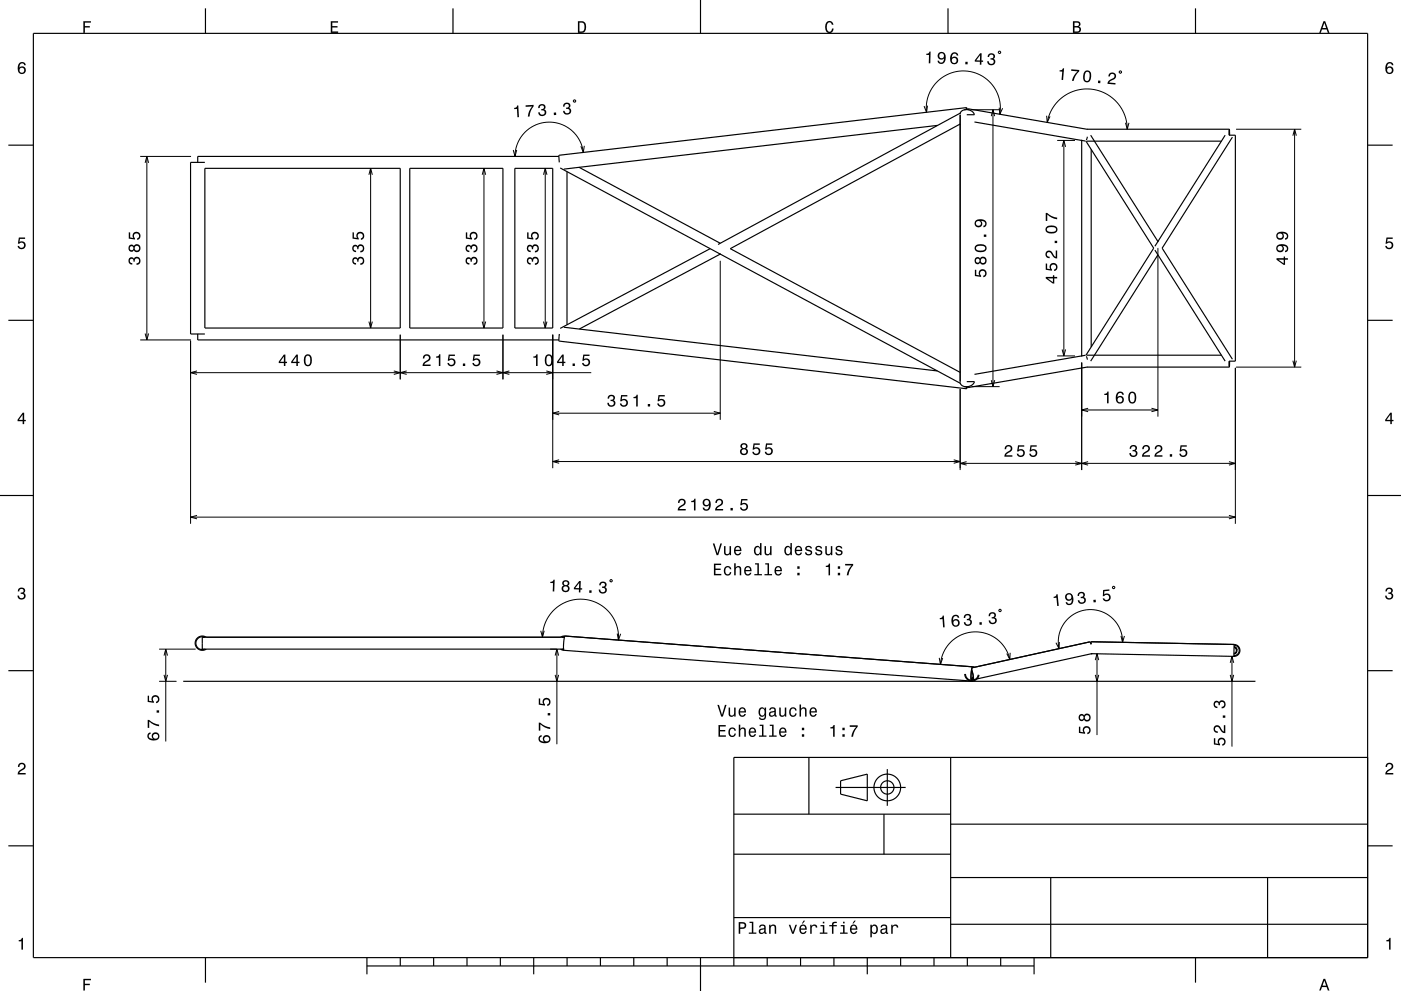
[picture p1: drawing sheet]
<svg xmlns="http://www.w3.org/2000/svg" width="420mm" height="297mm" viewBox="0 0 420 297" stroke-linecap="round" stroke-linejoin="round" font-family="sans-serif">
<g fill="none" stroke="#000" stroke-width=".3">
<path d="M299.3 15.6l.5-.3 .2 .5-.5 .2zM172.1 29.9l.5 .2-.2 .5-.5-.2zM277.8 33.7l-.1-2.4 .5-2.4 1-2.1 1.4-2 1.9-1.6 2-1.1 2.4-.7 2.2-.1 2.5 .3 2.1 .8 2.1 1.3 1.6 1.6 1.3 2.1 .8 2.1 .4 2.3-.2 2.4M278.1 31.7l-.3 2-.8-1.9M291.3 32.9h8.4M297.2 34.8l.5-1.9 .5 1.9M297.7 32.9v83M299.6 32.3l.1 1.9 .9-1.8M313.8 34.7l.2 2 .8-1.8M314 36.7l.6-2.3 1-2 1.2-1.6 1.6-1.6 1.9-1.2 2.1-.8 2.2-.5h2.2l2.2 .4 2.1 .8 2 1.1 1.8 1.7 1.3 1.8 1 2.1 .5 1.9 .2 2.2M335.5 21.4l.5-.1 .2 .4-.5 .2zM337.4 36.8l.5 1.9 .6-1.9"/>
<path d="M370.6 38.7h19.5M388.1 38.7v71.3M42 46.9h15.3M43.5 48.8l.5-1.9 .5 1.9M44 46.9v55M110.6 52.4l.5-1.9 .5 1.9M111.1 50.5v47.8M144.6 52.4l.5-1.9 .5 1.9M145.1 50.5v47.8M153.9 44.9l.5 2 .5-2M162.9 52.4l.6-1.9 .5 1.9M163.5 50.5v47.8"/>
<path d="M174.9 45.7l-.5-2-.7-1.8-1.2-1.6-1.4-1.4-1.7-1.1-1.8-.8-1.7-.3-2-.1-2 .4-1.6 .6-1.8 1-1.4 1.4-1.2 1.6-.8 1.5-.5 1.7-.2 2.1M175.2 43.7l-.3 2-.8-1.9M316.9 42.1h5.4M318.4 44l.5-1.9 .5 1.9M318.9 42.1v64.6M387.6 40.7l.5-2 .5 2M215.9 78.2v47.6M347.1 74.4v50.5M43.5 99.9l.5 2 .5-2M110.6 96.4l.5 1.9 .5-1.9M144.6 96.4l.5 1.9 .5-1.9M162.9 96.4l.6 1.9 .5-1.9"/>
<path d="M42 101.9h15.3M57.1 102.1v54.9M57.1 111.7h120.2M59.1 111.2l-2 .5 2 .5M118.1 111.2l1.9 .5-1.9 .5M120 100.3v13.4M121.9 111.2l-1.9 .5 1.9 .5M148.8 111.2l2 .5-2 .5M150.8 100.3v13.4M152.7 111.2l-1.9 .5 1.9 .5M163.8 111.2l1.9 .5-1.9 .5M165.7 100.3v40"/>
<path d="M287.8 116.6v24.3M291.3 115.9h8.4M297.2 113.9l.5 2 .5-2M316.9 106.7h5.4M318.4 104.7l.5 2 .5-2M324.3 108.7v32.2M370.3 110.2v46.8M370.6 110h19.5M387.6 108.1l.5 1.9 .5-1.9M165.7 123.8h50.2M165.7 138.3h122.1M167.6 123.3l-1.9 .5 1.9 .5"/>
<path d="M167.6 137.8l-1.9 .5 1.9 .5M214 123.3l1.9 .5-1.9 .5M285.9 137.8l1.9 .5-1.9 .5M287.8 138.9h82.5M289.8 138.4l-2 .5 2 .5M322.3 138.4l2 .5-2 .5M324.3 122.9h22.8M326.2 122.4l-1.9 .5 1.9 .5M326.2 138.4l-1.9 .5 1.9 .5M345.2 122.4l1.9 .5-1.9 .5M368.4 138.4l1.9 .5-1.9 .5M57.1 155h313.2"/>
<path d="M59.1 154.5l-2 .5 2 .5M368.4 154.5l1.9 .5-1.9 .5M182.9 173.9l.4-.2 .2 .5-.4 .2zM333.7 175.7l.5 .2-.2 .5-.5-.2zM47.7 194.5h10.9M49.2 196.5l.5-2 .5 2M49.7 194.5v27.7M162.1 189l.5 2 .5-2M162.6 191l.3-2.4 .7-2.2 1.1-1.9 1.4-1.8 1.8-1.3 2-1.1 2.2-.6 2.2-.1 2.2 .2 2.2 .8 1.9 1.1 1.9 1.6 1.4 2 1 2.1 .4 2.2 .1 2.2M164.9 194.5h2v28.5M166.4 196.5l.5-2 .6 2M185 189.9l.4 1.9 .7-1.9"/>
<path d="M281.6 197.1l.3 2 .7-1.9M299.6 182.6l.5 .2-.2 .5-.4-.2zM302.7 197.6l-.6-1.9-.8-1.5-1.2-1.6-1.3-1.1-1.7-1.1-1.7-.6-1.9-.4h-1.8l-1.7 .3-1.9 .6-1.5 .9-1.6 1.2-1.3 1.6-.8 1.5-.7 1.9-.3 1.7M302.8 195.6l-.1 2-.9-1.7M317.6 192.4l-.1 2-.9-1.8M328.4 197.8l.5-1.9 .5 1.9M328.9 195.9v24.4M336.1 190.6l.4 1.9 .6-1.9M336.5 192.5l-.2-2.2-.6-1.9-1-1.7-1.3-1.5-1.7-1.2-1.8-.8-2.2-.5-2 .1-1.9 .4-1.8 .9-1.6 1.1-1.4 1.5-.9 1.8-.6 1.9-.2 2 .2 2M368.8 198.6l.5-1.9 .5 1.9M369.3 196.7v27.1M47.7 204.2h5.2"/>
<path d="M49.2 202.3l.5 1.9 .5-1.9M166.4 202.3l.5 1.9 .6-1.9M328.4 202.3l.5 1.9 .5-1.9M368.8 202.3l.5 1.9 .5-1.9"/>
</g>
<g fill="none" stroke="#000" stroke-width=".35">
<path d="M10 10h400v277h-400zM61.6 2.5v7.5M135.8 2.5v7.5M210 0v10M284.2 2.5v7.5M358.4 2.5v7.5M281.1 37.6l-112.1 13.1M287.8 34.2a2.25 2.25 0 0 1 4-.5l.3 .7h-2.3M287.8 34.4v80M287.8 37.2l-68.9 37.3 68.9 37.1M287.9 33.9l-72.6 39.4M289.7 32.3l-122.1 14.2 .1 2.2"/>
<path d="M289.7 32.3l.2 .6-.1-.4-.1 .4M289.7 32.3v.6M290.1 32.9h.2M290.3 32.6l-.3 .3M290.3 32.6l.1 .3M290.3 32.6l35.7 6.2M292.1 36.6l33.3 5.7M325.9 38.7h42.7M368.6 38.7v1.8M368.6 38.7l-.1 1.8M2.5 43.5h7.5M61.4 50.5h58.6v47.8h-58.6z"/>
<path d="M61.4 48.7h-4.3v51.4h4.3M122.8 50.5h28v47.8h-28zM154.3 50.5h11.4v47.8h-11.4zM167.5 46.9h-108.2v1.8M167.9 50.3l120 64.6M170 51.4v45.9M173.6 50.1l42.3 22.8M324.3 42.1v64.6M325.5 42.2l20.4 32.2-20.4 32.1M325.8 42.3h40.4M326 41l-.3 1M327 40.5l20.1 31.9"/>
<path d="M327.1 44.8v59.2M367.3 40.5l-21.1 33.3M368.5 40.5h1.8v67.7h-1.8M368.5 40.5l.1-1.5v1.5M368.5 40.5h.1M369.5 41.1l-21.1 33.3 21.1 33.3M410 43.5h7.5M212.9 74.5l-45 23.9M215.9 76.2l-42.2 22.4M346.2 75l21.1 33.2M347.1 74.4h.1M347.1 76.4l-20.1 31.8"/>
<path d="M2.5 96h7.5M169.1 98.1l111.9 13.1M410 96h7.5M59.3 100.1v1.8h108.2M167.7 100.1l-.1 2.1 122.1 14.3M289.7 115.9v.6M289.7 115.9l.1 .4 .1-.4-.2 .6M289.8 114.4h2.3a2.38 2.38 0 0 1-2 1.5 2.38 2.38 0 0 1-2.2-1.1l-.1-.2M290 115.9l.3 .2M290.3 115.8l-.2 .1M290.4 115.8l-.1 .3M325.4 106.5l-33.3 5.7"/>
<path d="M325.7 106.8l.3 1M325.8 106.5h40.4M325.9 110h42.7M326 110l-35.7 6.1M368.5 108.2l.1 1.8M368.5 108.2l.1 1.6v-1.6M368.6 108.2h-.1M368.6 108.2v1.8M0 148.5h10M410 148.5h10M61.4 191a1.93 1.93 0 0 0-2.7 1.8 1.93 1.93 0 0 0 2.7 1.7M61.8 191a2.14 2.14 0 0 0-3.3 1.8 2.14 2.14 0 0 0 3.3 1.7"/>
<path d="M168 194.5l1.1 .4M168.5 194.5l.5 .2M169.1 194.9l122.1 9.2M169.2 191h-108.6v3.5h108.3M169.3 190.8l-.8 .2M169.4 190.6l-1.4 .4M169.4 190.6l-.4 2 .1 2.3M169.4 190.6l122.1 9.2M169.4 190.6h.1M291.5 199.8l.6 .2M291.5 199.8l.1 .2M291.5 199.8l-.3 1.5-.1 2.6"/>
<path d="M291.5 199.8h.1M326.7 192.4l.4 .7M326.7 192.4l.4 .3M326.7 192.4l-35.3 7.7M327 192.9l.1 .1M327.1 193h.1M327.1 193.1v-.8l42.9 .8M327.1 192.9h-.1M327.3 195.9l42.6 .8M327.5 195.9l-34.6 7.6M369.9 196.7h.1M369.9 196h.1"/>
<path d="M369.9 195.8h.1M369.9 194.1a.87 .87 0 0 1 .8 .8 .87 .87 0 0 1-.8 .9M370 193.9a1.09 1.09 0 0 1 .8 1 1.09 1.09 0 0 1-.9 1.1M370 193.4a1.57 1.57 0 0 1 1.5 1.6 1.57 1.57 0 0 1-1.6 1.5M370 193.1a1.79 1.79 0 0 1 1.7 1.9 1.79 1.79 0 0 1-1.8 1.7M370 193.1l-.1 3.6M2.5 201h7.5M54.9 204.2h321.5M289.2 202a2.14 2.14 0 0 0 2 2.1 2.14 2.14 0 0 0 2.3-1.8M289.4 202a1.93 1.93 0 0 0 1.8 1.9 1.93 1.93 0 0 0 2.1-1.7M291.1 203.4h.2M291.3 200.8l.5 2-.1 .7-.2-.2"/>
<path d="M291.3 200.8h.1M291.3 200.7l.5 2-.1 1M291.4 203.4l-.1 .5M291.5 203.3l.2 .4M291.6 200.1l-.4 1.6v2.2l.2-.5M291.6 200.1h.1M291.8 202.8l-.4 .4-.3-.1M291.8 203l-.5 .4M292.5 203.6l-.8 .1M410 201h7.5M242.5 227v17M250.5 236h21"/>
<path d="M252 234l8-2v8l-8-2zM266 230.5v11M285 227v60M410 227h-190v62.5M2.5 253.5h7.5M220 244h65M220 256h65M265 244v12M285 247h125M410 253.5h7.5M220 275h65M285 277h125"/>
<path d="M285 263h125M315 263v24M380 263v24M61.6 287v7.5M110 289.5h200M110 287v5M120 287v2.5M130 287v2.5M140 287v2.5M150 287v2.5M160 287v5M170 287v2.5"/>
<path d="M180 287v2.5M190 287v2.5M200 287v2.5M210 287v10M230 287v2.5M240 287v2.5M250 287v2.5M260 287v5M270 287v2.5M280 287v2.5M290 287v2.5M300 287v2.5"/>
<path d="M310 287v5M358.4 287v7.5"/>
<circle cx="266" cy="236" r="4"/>
<circle cx="266" cy="236" r="2"/>
</g>
<g fill="#000">
<path d="M5.8 18.9a2.39 2.39 0 0 0 .2 3.2 1.16 1.16 0 0 0 1.5-.3 1.16 1.16 0 0 0-.1-1.6 1.16 1.16 0 0 0-1.6 .1 1.02 1.02 0 0 1 .8-1.3l.5 .1 .2 .5h.4a1.12 1.12 0 0 0-.7-1 1.12 1.12 0 0 0-1.2 .3zM5.8 21.1a.75 .75 0 0 1 1.5 0 .75 .75 0 0 1-1.5 0z" fill-rule="evenodd"/>
<path d="M25 6.4h2.3v.4h-1.8v1h1.4v.4h-1.4v1.7h-.5z" fill-rule="evenodd"/>
<path d="M99.2 6.4h2.1v.4h-1.7v1h1.6v.4h-1.6v1.2h1.8v.5h-2.2z" fill-rule="evenodd"/>
<path d="M173.2 6.4v3.5h1.2a1.92 1.92 0 0 0 1-3.1 2.17 2.17 0 0 0-2.2-.4zM173.7 6.8a1.37 1.37 0 0 1 1.6 1 1.37 1.37 0 0 1-.9 1.6h-.7z" fill-rule="evenodd"/>
<path d="M247.7 6.7a1.19 1.19 0 0 1 1.3-.4 1.19 1.19 0 0 1 .9 1.1h-.5l-.1-.3a.66 .66 0 0 0-.6-.4 .66 .66 0 0 0-.6 .3l-.2 .5a1.59 1.59 0 0 0 .8 2 .9 .9 0 0 0 .7-.9h.5a1.24 1.24 0 0 1-1 1.3 1.24 1.24 0 0 1-1.4-1v-1.6z" fill-rule="evenodd"/>
<path d="M277.7 16.1v.4h.8l-.1 2.5h.5l.1-3.5h-.4a.77 .77 0 0 1-.9 .6zM281.4 15.9a1.15 1.15 0 0 0-.1 1.6 1.15 1.15 0 0 0 1.7 0 1.02 1.02 0 0 1-.8 1.3l-.5-.2-.2-.4h-.4a1.23 1.23 0 0 0 1.4 .9 1.23 1.23 0 0 0 1-1.4 1.42 1.42 0 0 0-.3-1.7 1.42 1.42 0 0 0-1.8-.1zM281.6 16.7a.75 .75 0 0 1 1.5 0 .75 .75 0 0 1-1.5 0zM285.4 15.9a2.4 2.4 0 0 0 .1 3.3 1.16 1.16 0 0 0 1.5-.3 1.16 1.16 0 0 0-.1-1.6 1.16 1.16 0 0 0-1.6 0 1.02 1.02 0 0 1 .9-1.2l.4 .1 .2 .4 .5 .1a1.12 1.12 0 0 0-.7-1 1.12 1.12 0 0 0-1.2 .2zM285.3 18.1a.75 .75 0 0 1 1.5 0 .75 .75 0 0 1-1.5 0zM289.4 18.5v.8h.7v-.8zM293.8 16l-1.6 2v.5h1.6l-.1 .9h.5v-.9h.5v-.4h-.5l.1-2.1zM293.8 16.5v1.6h-1.1zM296.4 16.2l-.3 .9h.4a.62 .62 0 0 1 .4-.8 .62 .62 0 0 1 .8 .3 .62 .62 0 0 1-.3 .8h-.5v.4a.72 .72 0 0 1 1 .5 .72 .72 0 0 1-.5 .9 .72 .72 0 0 1-.9-.5l-.1-.3-.4-.1a1.18 1.18 0 0 0 1.4 1.3 1.18 1.18 0 0 0 .7-1.8l-.2-.2a1.01 1.01 0 0 0 0-1.5 1.01 1.01 0 0 0-1.5 .1z" fill-rule="evenodd"/>
<path d="M321.7 6.4v3.5h1.3a.98 .98 0 0 0 1.1-.8 .98 .98 0 0 0-.7-1.1 .86 .86 0 0 0 .5-1.1 .86 .86 0 0 0-1-.5zM322.1 6.8h.7a.53 .53 0 0 1 .7 .5 .53 .53 0 0 1-.7 .5h-.7zM322.1 8.2h.8a.61 .61 0 0 1 .7 .6 .61 .61 0 0 1-.7 .6h-.8z" fill-rule="evenodd"/>
<path d="M396.8 6.3l-1.3 3.6h.4l.4-1.1h1.4l.4 1.1h.5l-1.3-3.6zM397 6.9l.6 1.5h-1.1z" fill-rule="evenodd"/>
<path d="M415.8 18.9a2.39 2.39 0 0 0 .2 3.2 1.16 1.16 0 0 0 1.5-.3 1.16 1.16 0 0 0-.1-1.6 1.16 1.16 0 0 0-1.6 .1 1.02 1.02 0 0 1 .8-1.3l.5 .1 .2 .5h.4a1.11 1.11 0 0 0-.7-1 1.11 1.11 0 0 0-1.2 .3zM415.8 21.1a.75 .75 0 0 1 1.5 0 .75 .75 0 0 1-1.5 0z" fill-rule="evenodd"/>
<path d="M154.1 32.3l.1 .4 .8-.1 .1 2.5h.5l-.2-3.5h-.4a.77 .77 0 0 1-.9 .7zM157.6 31.6v.4l1.9-.1a5.2 5.2 0 0 0-1.3 3.1l.5-.1a5.2 5.2 0 0 1 1.3-3.1v-.4zM161.6 31.5l-.3 .9h.5a.62 .62 0 0 1 .3-.8 .62 .62 0 0 1 .8 .2 .62 .62 0 0 1-.2 .8l-.5 .1 .1 .4a.72 .72 0 0 1 .9 .4 .72 .72 0 0 1-.4 .9 .72 .72 0 0 1-.9-.4l-.1-.4-.5 .1a1.18 1.18 0 0 0 1.6 1.1 1.18 1.18 0 0 0 .5-1.9l-.2-.1a1.01 1.01 0 0 0-.1-1.5 1.01 1.01 0 0 0-1.5 .2zM166 33.8l.1 .7h.6v-.8zM169.1 31.1l-.3 .9 .5-.1a.62 .62 0 0 1 .2-.7 .62 .62 0 0 1 .9 .2 .62 .62 0 0 1-.2 .8l-.5 .1v.4a.72 .72 0 0 1 1 .3 .72 .72 0 0 1-.4 1 .72 .72 0 0 1-1-.5v-.3h-.5a1.18 1.18 0 0 0 1.6 1.1 1.18 1.18 0 0 0 .5-1.8l-.3-.1a1.01 1.01 0 0 0 0-1.6 1.01 1.01 0 0 0-1.5 .3z" fill-rule="evenodd"/>
<path d="M289.1 32.7h.4v.4h-.4z" fill-rule="evenodd"/>
<path d="M317.7 21l-.1 .4 .8 .1-.2 2.5h.5l.3-3.5h-.3a.77 .77 0 0 1-1 .5zM321.2 20.8l-.1 .4 1.9 .2a5.2 5.2 0 0 0-1.6 2.8l.5 .1a5.3 5.3 0 0 1 1.6-2.9l.1-.4zM325.1 21.5a2.02 2.02 0 0 0 .7 3.2 2.03 2.03 0 0 0 1.1-3.1 1.11 1.11 0 0 0-1.8-.1zM325.4 21.8a.63 .63 0 0 1 .6-.3 .63 .63 0 0 1 .6 .4l.1 .4a1.61 1.61 0 0 1-.9 2l-.3-.1a2.28 2.28 0 0 1-.1-2.4zM329.2 24.1l-.1 .8h.7l.1-.7zM332.7 22l-.4 .9h.4a.7 .7 0 0 1 .6-.8 .7 .7 0 0 1 .8 .6 .7 .7 0 0 1-.6 .8l-.3 .2a1.63 1.63 0 0 0-1.2 1.4l2.4 .2v-.4l-1.9-.2 .9-.7a1.17 1.17 0 0 0 1.1-1.6 1.17 1.17 0 0 0-1.8-.4z" fill-rule="evenodd"/>
<path d="M324.1 41.9h.4v.4h-.4z" fill-rule="evenodd"/>
<path d="M5.6 71.2h1.9v.4h-1.5l-.2 .9a1.21 1.21 0 0 1 1.8 .6 1.21 1.21 0 0 1-.8 1.6 1.21 1.21 0 0 1-1.5-1h.4a.8 .8 0 0 0 1.2 .4 .8 .8 0 0 0 .1-1.3 .8 .8 0 0 0-1.2 .2h-.4z" fill-rule="evenodd"/>
<path d="M38.8 77.4a1.17 1.17 0 0 0-.2 1.2 1.17 1.17 0 0 0 1.1 .7v-.4a.62 .62 0 0 1-.8-.4 .62 .62 0 0 1 .3-.8 .62 .62 0 0 1 .8 .2v.5h.4a.74 .74 0 0 1 .6-.9 .74 .74 0 0 1 .9 .8 .74 .74 0 0 1-1 .6v.5a1.18 1.18 0 0 0 1.2-1.5 1.18 1.18 0 0 0-1.8-.6l-.2 .2a.86 .86 0 0 0-1.3-.1zM38.8 73.6a1 1 0 0 0-.2 1.5 1 1 0 0 0 1.5-.1 1.09 1.09 0 0 0 1.7 .2 1.09 1.09 0 0 0 0-1.6 1.09 1.09 0 0 0-1.7 .2l-.7-.5zM40.3 74.4a.75 .75 0 0 1 1.5 0 .75 .75 0 0 1-1.5 0zM38.9 74.4a.6 .6 0 0 1 1.2 0 .6 .6 0 0 1-1.2 0zM38.6 69.6v1.9l1.9 .3v-.4a.8 .8 0 0 1-.3-1.2 .8 .8 0 0 1 1.3 0 .8 .8 0 0 1-.4 1.2v.5a1.21 1.21 0 0 0 1.1-1.5 1.21 1.21 0 0 0-1.7-.8 1.21 1.21 0 0 0-.5 1.7l-1-.1v-1.6z" fill-rule="evenodd"/>
<path d="M105.8 77.4a1.17 1.17 0 0 0-.1 1.2 1.17 1.17 0 0 0 1 .7v-.4a.62 .62 0 0 1-.7-.4 .62 .62 0 0 1 .2-.8 .62 .62 0 0 1 .9 .2v.5h.4a.74 .74 0 0 1 .6-.9 .74 .74 0 0 1 .8 .7 .74 .74 0 0 1-.9 .7v.5a1.18 1.18 0 0 0 1.2-1.5 1.18 1.18 0 0 0-1.8-.6l-.2 .2a.86 .86 0 0 0-1.4-.1zM105.8 73.6a1.17 1.17 0 0 0-.1 1.3 1.17 1.17 0 0 0 1 .7v-.5a.62 .62 0 0 1-.7-.3 .62 .62 0 0 1 .2-.8 .62 .62 0 0 1 .9 .2v.5h.4a.74 .74 0 0 1 .6-1 .74 .74 0 0 1 .8 .8 .74 .74 0 0 1-.9 .7v.4a1.18 1.18 0 0 0 1.2-1.5 1.18 1.18 0 0 0-1.8-.6l-.2 .3a.86 .86 0 0 0-1.4-.2zM105.7 69.6v1.9l1.8 .3v-.4a.8 .8 0 0 1-.2-1.2 .8 .8 0 0 1 1.3 0 .8 .8 0 0 1-.4 1.2v.5a1.21 1.21 0 0 0 1-1.5 1.21 1.21 0 0 0-1.6-.8 1.21 1.21 0 0 0-.6 1.7l-.9-.1v-1.6z" fill-rule="evenodd"/>
<path d="M139.8 77.4a1.17 1.17 0 0 0-.2 1.2 1.17 1.17 0 0 0 1.1 .7v-.4a.62 .62 0 0 1-.8-.4 .62 .62 0 0 1 .3-.8 .62 .62 0 0 1 .8 .2l.1 .5h.4a.72 .72 0 0 1 .4-.9 .72 .72 0 0 1 .9 .5 .72 .72 0 0 1-.5 .9h-.3v.5a1.18 1.18 0 0 0 1.2-1.5 1.18 1.18 0 0 0-1.9-.6l-.1 .2a.86 .86 0 0 0-1.4-.1zM139.8 73.6a1.17 1.17 0 0 0-.2 1.3 1.17 1.17 0 0 0 1.1 .7v-.5a.62 .62 0 0 1-.8-.3 .62 .62 0 0 1 .3-.8 .62 .62 0 0 1 .8 .2l.1 .5h.4a.72 .72 0 0 1 .4-1 .72 .72 0 0 1 .9 .5 .72 .72 0 0 1-.5 .9l-.3 .1v.4a1.18 1.18 0 0 0 1.2-1.5 1.18 1.18 0 0 0-1.9-.6l-.1 .3a.86 .86 0 0 0-1.4-.2zM139.7 69.6v1.9l1.8 .3v-.4a.8 .8 0 0 1-.2-1.2 .8 .8 0 0 1 1.2 0 .8 .8 0 0 1-.3 1.2v.5a1.21 1.21 0 0 0 1-1.5 1.21 1.21 0 0 0-1.6-.8 1.21 1.21 0 0 0-.6 1.7l-.9-.1v-1.6z" fill-rule="evenodd"/>
<path d="M158.2 77.4a1.17 1.17 0 0 0-.2 1.2 1.17 1.17 0 0 0 1.1 .7v-.4a.62 .62 0 0 1-.8-.4 .62 .62 0 0 1 .3-.8 .62 .62 0 0 1 .8 .2v.5h.4a.74 .74 0 0 1 .7-.9 .74 .74 0 0 1 .8 .7 .74 .74 0 0 1-.9 .7v.5a1.18 1.18 0 0 0 1.2-1.5 1.18 1.18 0 0 0-1.9-.6l-.1 .2a.86 .86 0 0 0-1.4-.1zM158.2 73.6a1.17 1.17 0 0 0-.2 1.3 1.17 1.17 0 0 0 1.1 .7v-.5a.62 .62 0 0 1-.8-.3 .62 .62 0 0 1 .3-.8 .62 .62 0 0 1 .8 .2v.5h.4a.74 .74 0 0 1 .7-1 .74 .74 0 0 1 .8 .8 .74 .74 0 0 1-.9 .7v.4a1.18 1.18 0 0 0 1.2-1.5 1.18 1.18 0 0 0-1.9-.6l-.1 .3a.86 .86 0 0 0-1.4-.2zM158 69.6v1.9l1.9 .3v-.4a.8 .8 0 0 1-.2-1.2 .8 .8 0 0 1 1.2 0 .8 .8 0 0 1-.4 1.2v.5a1.21 1.21 0 0 0 1.1-1.5 1.21 1.21 0 0 0-1.6-.8 1.21 1.21 0 0 0-.6 1.7l-1-.1v-1.6z" fill-rule="evenodd"/>
<path d="M215.7 76h.4v.3h-.4z" fill-rule="evenodd"/>
<path d="M346.9 72.2h.4v.4h-.4z" fill-rule="evenodd"/>
<path d="M382.7 77.4v.4l2.1 1.6h.4v-1.6h.9v-.4h-.9v-.5h-.4v.5zM383.3 77.8h1.5v1.2zM383 73.5a1.17 1.17 0 0 0-.3 1.7 1.17 1.17 0 0 0 1.7 .1 1.17 1.17 0 0 0 .1-1.6 1.03 1.03 0 0 1 1.3 .8l-.1 .4-.5 .2v.5a1.23 1.23 0 0 0 1-1.5 1.23 1.23 0 0 0-1.5-.9h-1.2zM383 74.4a.75 .75 0 0 1 1.5 0 .75 .75 0 0 1-1.5 0zM383 69.8a1.17 1.17 0 0 0-.3 1.6 1.17 1.17 0 0 0 1.7 .2 1.17 1.17 0 0 0 .1-1.7 1.03 1.03 0 0 1 1.3 .9l-.1 .4-.5 .2v.5a1.23 1.23 0 0 0 1-1.5 1.23 1.23 0 0 0-1.5-.9h-1.2zM383 70.7a.75 .75 0 0 1 1.5 0 .75 .75 0 0 1-1.5 0z" fill-rule="evenodd"/>
<path d="M415.6 71.2h1.9v.4h-1.5l-.2 .9a1.21 1.21 0 0 1 1.8 .6 1.21 1.21 0 0 1-.8 1.6 1.21 1.21 0 0 1-1.5-1h.4a.8 .8 0 0 0 1.2 .4 .8 .8 0 0 0 .1-1.3 .8 .8 0 0 0-1.2 .2h-.4z" fill-rule="evenodd"/>
<path d="M292.3 80.9v1.8l1.8 .3v-.4a.8 .8 0 0 1-.2-1.2 .8 .8 0 0 1 1.2 0 .8 .8 0 0 1-.3 1.2v.5a1.21 1.21 0 0 0 1-1.5 1.21 1.21 0 0 0-1.6-.8 1.21 1.21 0 0 0-.6 1.7l-.9-.1v-1.5zM292.4 77.3a1 1 0 0 0-.1 1.5 1 1 0 0 0 1.5-.1 1.09 1.09 0 0 0 1.6 .2 1.09 1.09 0 0 0 0-1.6 1.09 1.09 0 0 0-1.6 .2l-.7-.5zM294 78.1a.71 .71 0 0 1 1.4 0 .71 .71 0 0 1-1.4 0zM292.5 78.1a.6 .6 0 0 1 1.2 0 .6 .6 0 0 1-1.2 0zM292.6 73.5a1.13 1.13 0 0 0-.4 1.2 1.13 1.13 0 0 0 1 .8 1.9 1.9 0 0 0 2.6-1.1 2.03 2.03 0 0 0-3.2-.9zM292.7 74a2.38 2.38 0 0 1 2.6 0v.7a2.37 2.37 0 0 1-2.6 0zM294.9 70.3v.7h.8v-.7zM292.6 66a1.17 1.17 0 0 0-.3 1.7 1.17 1.17 0 0 0 1.7 .2 1.17 1.17 0 0 0 .1-1.7 1.02 1.02 0 0 1 1.3 .8l-.2 .5-.4 .2v.4a1.23 1.23 0 0 0 .9-1.5 1.23 1.23 0 0 0-1.4-.9zM292.6 66.9a.75 .75 0 0 1 1.5 0 .75 .75 0 0 1-1.5 0z" fill-rule="evenodd"/>
<path d="M313.5 83v.4l2.1 1.6h.5v-1.6h.8v-.4h-.8v-.5h-.4v.5zM314.1 83.4h1.6v1.2zM313.5 79v1.9l1.9 .2v-.4a.8 .8 0 0 1-.3-1.2 .8 .8 0 0 1 1.3 .1 .8 .8 0 0 1-.4 1.2v.4a1.21 1.21 0 0 0 1.1-1.5 1.21 1.21 0 0 0-1.7-.8 1.21 1.21 0 0 0-.5 1.8l-1-.2v-1.5zM313.7 75.4a1.2 1.2 0 0 0-.2 1.3 1.2 1.2 0 0 0 1.2 .7v-.5a.7 .7 0 0 1-.9-.5 .7 .7 0 0 1 .5-.8 .7 .7 0 0 1 .9 .5l.2 .3a1.63 1.63 0 0 0 1.5 1.1v-2.4h-.4v1.9l-.4-.3-.8-1.2a1.1 1.1 0 0 0-1.6-.1zM316.2 72.2v.7h.7v-.7zM313.9 67.9a1.13 1.13 0 0 0-.5 1.2 1.13 1.13 0 0 0 1 .8 1.9 1.9 0 0 0 2.6-1.1 2.03 2.03 0 0 0-3.1-.9zM313.9 68.4a2.37 2.37 0 0 1 2.6 0v.7a2.38 2.38 0 0 1-2.6 0zM313.5 63.8v2.4h.5v-1.9a5.2 5.2 0 0 0 2.9 1.4v-.5a5.3 5.3 0 0 1-3-1.4z" fill-rule="evenodd"/>
<path d="M85.1 106.3l-1.5 2.1v.4h1.5v.9h.5v-.9h.5v-.4h-.5v-2.1zM85.1 106.8v1.6h-1.1zM88.8 106.3l-1.5 2.1v.4h1.5v.9h.5v-.9h.5v-.4h-.5v-2.1zM88.8 106.8v1.6h-1.1zM91.4 106.6a2.02 2.02 0 0 0 .9 3.2 2.03 2.03 0 0 0 .9-3.2 1.11 1.11 0 0 0-1.8 0zM92 106.7h.6a2.38 2.38 0 0 1 0 2.6h-.6a2.37 2.37 0 0 1 0-2.6z" fill-rule="evenodd"/>
<path d="M127.1 106.5l-.3 .9h.4a.7 .7 0 0 1 .5-.8 .7 .7 0 0 1 .9 .5 .7 .7 0 0 1-.5 .9l-.3 .1a1.63 1.63 0 0 0-1.1 1.6h2.4v-.4h-1.9l.8-.8a1.17 1.17 0 0 0 1-1.7 1.17 1.17 0 0 0-1.9-.3zM130.7 106.8v.4h.9v2.5h.4v-3.5h-.3a.78 .78 0 0 1-1 .6zM134.5 106.3l-.3 1.8h.4a.8 .8 0 0 1 1.3-.2 .8 .8 0 0 1-.1 1.2 .8 .8 0 0 1-1.2-.3h-.5a1.21 1.21 0 0 0 1.5 1 1.21 1.21 0 0 0 .8-1.6 1.21 1.21 0 0 0-1.7-.6l.1-.9h1.6v-.4zM138.8 108.9v.8h.7v-.8zM142 106.3l-.3 1.8h.4a.8 .8 0 0 1 1.2-.2 .8 .8 0 0 1 0 1.2 .8 .8 0 0 1-1.2-.3h-.5a1.21 1.21 0 0 0 1.5 1 1.21 1.21 0 0 0 .8-1.6 1.21 1.21 0 0 0-1.7-.6l.1-.9h1.6v-.4z" fill-rule="evenodd"/>
<path d="M159.9 106.8v.4h.8v2.5h.5v-3.5h-.4a.78 .78 0 0 1-.9 .6zM163.6 106.6a2.02 2.02 0 0 0 .9 3.2 2.03 2.03 0 0 0 .9-3.2 1.11 1.11 0 0 0-1.8 0zM164.2 106.7h.7a2.38 2.38 0 0 1 0 2.6h-.7a2.37 2.37 0 0 1 0-2.6zM168.5 106.3l-1.5 2.1v.4h1.5v.9h.5v-.9h.5v-.4h-.5v-2.1zM168.5 106.8v1.6h-1.1zM171.7 108.9v.8h.6v-.8zM174.9 106.3l-.3 1.8h.4a.8 .8 0 0 1 1.2-.2 .8 .8 0 0 1 0 1.2 .8 .8 0 0 1-1.2-.3h-.5a1.21 1.21 0 0 0 1.5 1 1.21 1.21 0 0 0 .8-1.6 1.21 1.21 0 0 0-1.7-.6l.1-.9h1.5v-.4z" fill-rule="evenodd"/>
<path d="M289.1 115.7h.4v.4h-.4z" fill-rule="evenodd"/>
<path d="M324.1 106.5h.4v.4h-.4z" fill-rule="evenodd"/>
<path d="M6.8 123.7l-1.5 2.1v.4h1.5v.9h.4v-.9h.5v-.4h-.5v-2.1zM6.8 124.3v1.5h-1.1z" fill-rule="evenodd"/>
<path d="M182.5 118.6l-.4 .9h.5a.62 .62 0 0 1 .3-.8 .62 .62 0 0 1 .8 .3 .62 .62 0 0 1-.2 .8h-.5v.4a.74 .74 0 0 1 1 .6 .74 .74 0 0 1-.8 .9 .74 .74 0 0 1-.7-1h-.4a1.18 1.18 0 0 0 1.5 1.2 1.18 1.18 0 0 0 .6-1.8l-.3-.1a1.01 1.01 0 0 0 .1-1.6 1.01 1.01 0 0 0-1.5 .2zM186.2 118.4l-.3 1.9h.4a.8 .8 0 0 1 1.3-.3 .8 .8 0 0 1-.1 1.3 .8 .8 0 0 1-1.2-.4h-.5a1.21 1.21 0 0 0 1.5 1.1 1.21 1.21 0 0 0 .8-1.7 1.21 1.21 0 0 0-1.7-.5l.1-1h1.6v-.4zM189.9 119v.3h.8v2.5h.5v-3.5h-.4a.78 .78 0 0 1-.9 .7zM194.2 121.1v.7h.7v-.7zM197.4 118.4l-.3 1.9h.4a.8 .8 0 0 1 1.3-.3 .8 .8 0 0 1-.1 1.3 .8 .8 0 0 1-1.2-.4h-.5a1.21 1.21 0 0 0 1.5 1.1 1.21 1.21 0 0 0 .9-1.7 1.21 1.21 0 0 0-1.8-.5l.1-1h1.6v-.4z" fill-rule="evenodd"/>
<path d="M222.2 133.1l-.2 .2a.8 .8 0 0 0 .4 1.1 1.09 1.09 0 0 0-.2 1.7 1.09 1.09 0 0 0 1.7 0 1.09 1.09 0 0 0-.2-1.7 .95 .95 0 0 0 .3-1.3 .95 .95 0 0 0-1.4-.2zM222.3 135.3a.71 .71 0 0 1 1.4 0 .71 .71 0 0 1-1.4 0zM222.4 133.8a.6 .6 0 0 1 1.2 0 .6 .6 0 0 1-1.2 0zM225.9 132.9l-.3 1.9h.4a.8 .8 0 0 1 1.3-.3 .8 .8 0 0 1-.1 1.3 .8 .8 0 0 1-1.2-.4h-.5a1.21 1.21 0 0 0 1.5 1.1 1.21 1.21 0 0 0 .8-1.7 1.21 1.21 0 0 0-1.7-.5l.1-1h1.6v-.4zM229.6 132.9l-.2 1.9h.4a.8 .8 0 0 1 1.2-.3 .8 .8 0 0 1-.1 1.3 .8 .8 0 0 1-1.2-.4h-.4a1.21 1.21 0 0 0 1.5 1.1 1.21 1.21 0 0 0 .8-1.7 1.21 1.21 0 0 0-1.8-.5l.2-1h1.5v-.4z" fill-rule="evenodd"/>
<path d="M301.5 133.7l-.3 .9h.4a.7 .7 0 0 1 .6-.8 .7 .7 0 0 1 .8 .5 .7 .7 0 0 1-.5 .8l-.3 .2a1.63 1.63 0 0 0-1.1 1.6h2.4v-.5h-1.9l.8-.7a1.17 1.17 0 0 0 1-1.7 1.17 1.17 0 0 0-1.9-.3zM305.2 133.5l-.3 1.8h.4a.8 .8 0 0 1 1.2-.2 .8 .8 0 0 1 0 1.2 .8 .8 0 0 1-1.2-.3h-.5a1.21 1.21 0 0 0 1.5 1 1.21 1.21 0 0 0 .8-1.6 1.21 1.21 0 0 0-1.7-.6l.1-.9h1.6v-.4zM308.9 133.5l-.3 1.8h.4a.8 .8 0 0 1 1.3-.2 .8 .8 0 0 1-.1 1.2 .8 .8 0 0 1-1.2-.3h-.5a1.21 1.21 0 0 0 1.5 1 1.21 1.21 0 0 0 .9-1.6 1.21 1.21 0 0 0-1.8-.6l.2-.9h1.5v-.4z" fill-rule="evenodd"/>
<path d="M331.1 118v.4h.8v2.5h.4v-3.6h-.3a.77 .77 0 0 1-.9 .7zM335 117.6a2.4 2.4 0 0 0 .2 3.3 1.16 1.16 0 0 0 1.5-.4 1.16 1.16 0 0 0-.2-1.5 1.16 1.16 0 0 0-1.5 0 1.02 1.02 0 0 1 .8-1.2l.5 .1 .1 .4h.5a1.12 1.12 0 0 0-.7-.9 1.12 1.12 0 0 0-1.2 .2zM335 119.8a.75 .75 0 0 1 1.5 0 .75 .75 0 0 1-1.5 0zM338.5 117.8a2.02 2.02 0 0 0 .9 3.2 2.03 2.03 0 0 0 .9-3.2 1.11 1.11 0 0 0-1.8 0zM339.1 117.9h.7a2.37 2.37 0 0 1 0 2.6h-.7a2.37 2.37 0 0 1 0-2.6z" fill-rule="evenodd"/>
<path d="M338.9 133.7l-.3 .8h.5a.62 .62 0 0 1 .3-.8 .62 .62 0 0 1 .8 .3 .62 .62 0 0 1-.2 .8l-.5 .1v.4a.74 .74 0 0 1 1 .6 .74 .74 0 0 1-.8 .8 .74 .74 0 0 1-.7-.9h-.4a1.18 1.18 0 0 0 1.5 1.2 1.18 1.18 0 0 0 .6-1.9l-.3-.1a1.01 1.01 0 0 0 .1-1.5 1.01 1.01 0 0 0-1.6 .2zM342.7 133.7l-.3 .9h.5a.7 .7 0 0 1 .5-.8 .7 .7 0 0 1 .9 .5 .7 .7 0 0 1-.5 .8l-.3 .2a1.63 1.63 0 0 0-1.2 1.6h2.4v-.5h-1.9l.9-.7a1.17 1.17 0 0 0 .9-1.7 1.17 1.17 0 0 0-1.9-.3zM346.5 133.7l-.3 .9h.4a.7 .7 0 0 1 .5-.8 .7 .7 0 0 1 .9 .5 .7 .7 0 0 1-.5 .8l-.3 .2a1.63 1.63 0 0 0-1.1 1.6h2.4v-.5h-1.9l.8-.7a1.17 1.17 0 0 0 1-1.7 1.17 1.17 0 0 0-1.9-.3zM350.7 136.1v.8h.7v-.8zM353.9 133.5l-.3 1.8h.4a.8 .8 0 0 1 1.3-.2 .8 .8 0 0 1-.1 1.2 .8 .8 0 0 1-1.2-.3h-.5a1.21 1.21 0 0 0 1.5 1 1.21 1.21 0 0 0 .9-1.6 1.21 1.21 0 0 0-1.8-.6l.1-.9h1.6v-.4z" fill-rule="evenodd"/>
<path d="M416.8 123.7l-1.5 2.1v.4h1.5v.9h.4v-.9h.5v-.4h-.5v-2.1zM416.8 124.3v1.5h-1.1z" fill-rule="evenodd"/>
<path d="M203.6 149.8l-.4 .9h.5a.7 .7 0 0 1 .5-.8 .7 .7 0 0 1 .9 .5 .7 .7 0 0 1-.5 .8l-.3 .2a1.63 1.63 0 0 0-1.1 1.6h2.4v-.5h-1.9l.8-.7a1.17 1.17 0 0 0 1-1.7 1.17 1.17 0 0 0-1.9-.3zM207.2 150.1v.4h.8v2.5h.5v-3.5h-.3a.78 .78 0 0 1-1 .6zM211 149.8a1.15 1.15 0 0 0-.1 1.7 1.15 1.15 0 0 0 1.7-.1 1.02 1.02 0 0 1-.8 1.3l-.5-.2-.2-.4h-.4a1.23 1.23 0 0 0 1.4 .9 1.23 1.23 0 0 0 1-1.4 1.42 1.42 0 0 0-.4-1.8 1.42 1.42 0 0 0-1.7 0zM211.1 150.6a.75 .75 0 0 1 1.5 0 .75 .75 0 0 1-1.5 0zM214.8 149.8l-.3 .9h.4a.7 .7 0 0 1 .5-.8 .7 .7 0 0 1 .9 .5 .7 .7 0 0 1-.5 .8l-.3 .2a1.63 1.63 0 0 0-1.1 1.6h2.4v-.5h-1.9l.8-.7a1.17 1.17 0 0 0 1-1.7 1.17 1.17 0 0 0-1.9-.3zM219 152.2v.8h.7v-.8zM222.2 149.6l-.3 1.8h.4a.8 .8 0 0 1 1.3-.2 .8 .8 0 0 1-.1 1.2 .8 .8 0 0 1-1.2-.3h-.5a1.21 1.21 0 0 0 1.5 1 1.21 1.21 0 0 0 .8-1.6 1.21 1.21 0 0 0-1.7-.6l.1-.9h1.6v-.4z" fill-rule="evenodd"/>
<path d="M5.6 176.4a1.01 1.01 0 0 1 1.5-.2 1.01 1.01 0 0 1 0 1.5 1.12 1.12 0 0 1 .4 1.6 1.12 1.12 0 0 1-1.6 .3l-.6-.6-.1-.5h.5a.72 .72 0 0 0 .7 .9 .72 .72 0 0 0 .7-.8 .72 .72 0 0 0-.9-.6v-.4a.62 .62 0 0 0 .8-.4 .62 .62 0 0 0-.4-.8 .62 .62 0 0 0-.8 .5v.3h-.5z" fill-rule="evenodd"/>
<path d="M165 174.4v.3l.8 .1-.1 2.4 .5 .1 .1-3.6h-.4a.77 .77 0 0 1-.9 .7zM168.8 174.1l-.2 .3a.8 .8 0 0 0 .4 1.1 1.09 1.09 0 0 0-.3 1.6 1.09 1.09 0 0 0 1.6 .1 1.09 1.09 0 0 0-.1-1.7 .95 .95 0 0 0 .4-1.3 .95 .95 0 0 0-1.4-.3zM168.8 176.4a.75 .75 0 0 1 1.5 0 .75 .75 0 0 1-1.5 0zM169 174.8a.6 .6 0 0 1 1.2 0 .6 .6 0 0 1-1.2 0zM173.7 174.1l-1.7 2.1v.4l1.6 .1-.1 .8 .5 .1v-.9h.5v-.4h-.5l.1-2.2zM173.6 174.7v1.6l-1.1-.1zM176.7 176.9l-.1 .8h.7l.1-.8zM180 174.6l-.4 .8h.5a.62 .62 0 0 1 .3-.7 .62 .62 0 0 1 .8 .3 .62 .62 0 0 1-.2 .8h-.5v.4a.72 .72 0 0 1 .9 .5 .72 .72 0 0 1-.5 .9 .72 .72 0 0 1-.9-.6v-.3h-.5a1.18 1.18 0 0 0 1.5 1.2 1.18 1.18 0 0 0 .6-1.8l-.2-.1a1.01 1.01 0 0 0 .1-1.6 1.01 1.01 0 0 0-1.5 .2z" fill-rule="evenodd"/>
<path d="M214 168.9v3.5h2.2v-.4h-1.7v-1.2h1.5v-.4h-1.5v-1.1h1.7v-.4zM217.3 170a1.45 1.45 0 0 0-.2 1.7 1.45 1.45 0 0 0 1.5 .7l.5-.5 .1-.4h-.4l-.4 .6a1.02 1.02 0 0 1-1-1 1.02 1.02 0 0 1 1-1l.4 .5h.4a1.09 1.09 0 0 0-.7-.9 1.09 1.09 0 0 0-1.2 .3zM220.1 168.8v3.6h.4v-1.5a.63 .63 0 0 1 .4-.8 .63 .63 0 0 1 .8 .3l.1 2h.4v-1.8a.88 .88 0 0 0-.6-.9 .88 .88 0 0 0-1.1 .4v-1.3zM223.4 170a1.46 1.46 0 0 0-.3 1.6 1.46 1.46 0 0 0 1.5 .9l.7-.9h-.5l-.6 .5a.76 .76 0 0 1-.7-.9h1.8a1.17 1.17 0 0 0-.5-1.4 1.17 1.17 0 0 0-1.4 .2zM223.7 170.2l.2-.1a.67 .67 0 0 1 .7 .1 .67 .67 0 0 1 .2 .6h-1.3zM226.4 168.8v.4h.7v2.9h-1v.3h2.3v-.3h-.9v-3.3zM229.4 168.8v.4h.7v2.9h-.9v.3h2.2v-.3h-.9v-3.3zM232.5 170a1.45 1.45 0 0 0-.3 1.6 1.45 1.45 0 0 0 1.5 .9l.7-.9h-.5l-.6 .5a.76 .76 0 0 1-.7-.9h1.8a1.17 1.17 0 0 0-.5-1.4 1.17 1.17 0 0 0-1.4 .2zM232.8 170.2l.2-.1a.67 .67 0 0 1 .7 .1 .67 .67 0 0 1 .3 .6h-1.4zM239 171.7v.7h.7v-.7zM239 169.7v.8h.7v-.8z" fill-rule="evenodd"/>
<path d="M213.7 162.9l1.1 3.5h.5l1.1-3.5h-.4l-.9 3-.9-3zM217.1 163.7v1.7a.89 .89 0 0 0 .6 1 .89 .89 0 0 0 1-.4v.4h.5v-2.7h-.5v1.5a.64 .64 0 0 1-.4 .8 .64 .64 0 0 1-.8-.3v-2zM220.3 164a1.45 1.45 0 0 0-.2 1.6 1.45 1.45 0 0 0 1.4 .8l.7-.8h-.4l-.6 .5a.76 .76 0 0 1-.7-.9h1.8a1.16 1.16 0 0 0-.5-1.4 1.16 1.16 0 0 0-1.5 .2zM220.7 164.2l.2-.2a.67 .67 0 0 1 .7 .1 .67 .67 0 0 1 .2 .7h-1.3zM226.3 164a1.49 1.49 0 0 0-.3 1.5 1.49 1.49 0 0 0 1.3 .9l.5-.4v.4h.5v-3.6h-.5v1.3a.89 .89 0 0 0-1.5-.1zM226.7 164.2a.62 .62 0 0 1 .6-.2 .62 .62 0 0 1 .5 .6 .91 .91 0 0 1 0 1 .91 .91 0 0 1-.9 .4l-.4-.5zM229.2 163.7v1.7a.89 .89 0 0 0 .6 1 .89 .89 0 0 0 1.1-.4v.4h.4v-2.7h-.4v1.5a.65 .65 0 0 1-.4 .8 .65 .65 0 0 1-.8-.3l-.1-2zM235.4 164a1.49 1.49 0 0 0-.3 1.5 1.49 1.49 0 0 0 1.3 .9l.6-.4v.4h.4v-3.6h-.4v1.3a.89 .89 0 0 0-1.6-.1zM235.8 164.2a.62 .62 0 0 1 .6-.2 .62 .62 0 0 1 .5 .6 .91 .91 0 0 1 0 1 .91 .91 0 0 1-.9 .4l-.4-.5zM238.6 164a1.46 1.46 0 0 0-.3 1.6 1.46 1.46 0 0 0 1.4 .8l.7-.8h-.4l-.6 .5a.76 .76 0 0 1-.7-.9h1.8a1.17 1.17 0 0 0-.5-1.4 1.17 1.17 0 0 0-1.4 .2zM238.9 164.2l.2-.2a.67 .67 0 0 1 .7 .1 .67 .67 0 0 1 .2 .7h-1.3zM241.6 163.8l-.2 .2a.96 .96 0 0 0 1.2 1.3l.3 .1a.6 .6 0 0 1-.5 .7 .6 .6 0 0 1-.6-.6h-.5a1.03 1.03 0 0 0 1.3 1 1.03 1.03 0 0 0 .7-1.5l-1.4-.4a.54 .54 0 0 1 .5-.7 .54 .54 0 0 1 .6 .5h.4a1.08 1.08 0 0 0-1.8-.6zM244.7 163.8l-.2 .2a.96 .96 0 0 0 1.2 1.3l.3 .1a.6 .6 0 0 1-.5 .7 .6 .6 0 0 1-.7-.6h-.4a1.03 1.03 0 0 0 1.2 1 1.03 1.03 0 0 0 .7-1.5l-1.3-.4a.54 .54 0 0 1 .4-.7 .54 .54 0 0 1 .6 .5h.5a1.09 1.09 0 0 0-1.8-.6zM247.4 163.7v1.7a.89 .89 0 0 0 .6 1 .89 .89 0 0 0 1.1-.4v.4h.4v-2.7h-.4v1.5a.64 .64 0 0 1-.4 .8 .64 .64 0 0 1-.8-.3v-2zM250.8 163.8l-.2 .2a.96 .96 0 0 0 1.1 1.3l.3 .1a.6 .6 0 0 1-.5 .7 .6 .6 0 0 1-.6-.6h-.5a1.03 1.03 0 0 0 1.3 1 1.03 1.03 0 0 0 .7-1.5l-1.4-.4a.53 .53 0 0 1 .5-.7 .53 .53 0 0 1 .6 .5h.4a1.08 1.08 0 0 0-1.7-.6z" fill-rule="evenodd"/>
<path d="M247.6 169.6v.3h.8v2.5h.4v-3.5h-.3a.78 .78 0 0 1-.9 .7zM251.2 171.7v.7h.7v-.7zM251.2 169.7v.8h.7v-.8zM253.4 169v.5h1.9a5.2 5.2 0 0 0-1.5 2.9h.6a5.2 5.2 0 0 1 1.4-3v-.4z" fill-rule="evenodd"/>
<path d="M415.6 176.4a1.01 1.01 0 0 1 1.5-.2 1.01 1.01 0 0 1 0 1.5 1.12 1.12 0 0 1 .4 1.6 1.12 1.12 0 0 1-1.6 .3l-.6-.6-.1-.5h.5a.72 .72 0 0 0 .7 .9 .72 .72 0 0 0 .7-.8 .72 .72 0 0 0-.9-.6v-.4a.62 .62 0 0 0 .8-.4 .62 .62 0 0 0-.4-.8 .62 .62 0 0 0-.8 .5v.3h-.5z" fill-rule="evenodd"/>
<path d="M60.5 194.4h.3v.3h-.3z" fill-rule="evenodd"/>
<path d="M168.8 194.4h.3v.3h-.3z" fill-rule="evenodd"/>
<path d="M281.7 185.2v.4l.9-.1 .1 2.5h.5l-.3-3.5h-.3a.76 .76 0 0 1-.9 .7zM285.7 184.6a2.41 2.41 0 0 0 .4 3.2 1.16 1.16 0 0 0 1.5-.5 1.16 1.16 0 0 0-.3-1.5 1.16 1.16 0 0 0-1.6 .2 1.02 1.02 0 0 1 .7-1.4l.5 .2 .2 .4 .5-.1a1.12 1.12 0 0 0-.8-.9 1.12 1.12 0 0 0-1.1 .4zM285.7 186.7a.75 .75 0 0 1 1.5 0 .75 .75 0 0 1-1.5 0zM289.2 184.3l-.3 .9h.5a.62 .62 0 0 1 .3-.8 .62 .62 0 0 1 .8 .2 .62 .62 0 0 1-.2 .8l-.5 .1 .1 .4a.72 .72 0 0 1 .9 .4 .72 .72 0 0 1-.4 .9 .72 .72 0 0 1-.9-.4l-.1-.3h-.5a1.18 1.18 0 0 0 1.6 1.1 1.18 1.18 0 0 0 .5-1.9l-.3-.1a1.01 1.01 0 0 0 0-1.5 1.01 1.01 0 0 0-1.5 .2zM293.6 186.5l.1 .8 .7-.1-.1-.7zM296.6 183.8l-.2 .9h.4a.62 .62 0 0 1 .3-.8 .62 .62 0 0 1 .8 .2 .62 .62 0 0 1-.1 .8l-.5 .1v.4a.72 .72 0 0 1 1 .3 .72 .72 0 0 1-.4 1 .72 .72 0 0 1-1-.4v-.4l-.5 .1a1.18 1.18 0 0 0 1.6 1 1.18 1.18 0 0 0 .5-1.8l-.3-.1a1.01 1.01 0 0 0-.1-1.6 1.01 1.01 0 0 0-1.5 .3z" fill-rule="evenodd"/>
<path d="M315.9 178.9v.3l.8-.1 .2 2.5h.5l-.3-3.5h-.4a.77 .77 0 0 1-.8 .8zM319.5 178.2a1.15 1.15 0 0 0 .2 1.6 1.15 1.15 0 0 0 1.6-.2 1.03 1.03 0 0 1-.7 1.4l-.5-.2-.2-.3h-.4a1.23 1.23 0 0 0 1.5 .8 1.23 1.23 0 0 0 .8-1.6 1.42 1.42 0 0 0-.5-1.7 1.42 1.42 0 0 0-1.8 .2zM319.8 178.9a.75 .75 0 0 1 1.5 0 .75 .75 0 0 1-1.5 0zM323.3 177.8l-.2 .8h.4a.62 .62 0 0 1 .3-.8 .62 .62 0 0 1 .8 .2 .62 .62 0 0 1-.2 .8l-.4 .1v.4a.72 .72 0 0 1 1 .3 .72 .72 0 0 1-.4 1 .72 .72 0 0 1-1-.4v-.3h-.5a1.18 1.18 0 0 0 1.6 1 1.18 1.18 0 0 0 .4-1.8l-.2-.1a1.01 1.01 0 0 0-.1-1.6 1.01 1.01 0 0 0-1.5 .4zM327.8 179.8v.7h.7v-.8zM330.7 176.8l-.1 1.9h.4a.8 .8 0 0 1 1.2-.4 .8 .8 0 0 1 .1 1.2 .8 .8 0 0 1-1.3-.2l-.4 .1a1.21 1.21 0 0 0 1.6 .9 1.21 1.21 0 0 0 .6-1.8 1.21 1.21 0 0 0-1.8-.4l.1-.9 1.5-.2v-.4z" fill-rule="evenodd"/>
<path d="M327.1 195.7h.3v.4h-.3z" fill-rule="evenodd"/>
<path d="M369.7 196.5h.4v.4h-.4z" fill-rule="evenodd"/>
<path d="M44.4 219.8a1.44 1.44 0 0 0 .1 1.7 1.44 1.44 0 0 0 1.6 .4 1.26 1.26 0 0 0 1.7-.9 1.26 1.26 0 0 0-1.2-1.5 1.11 1.11 0 0 0-1.1 .7 1.11 1.11 0 0 0 .4 1.2 1.03 1.03 0 0 1-1.3-.8l.1-.4 .4-.2v-.5zM45.9 220.7a.75 .75 0 0 1 1.5 0 .75 .75 0 0 1-1.5 0zM44.3 215.8v2.4h.4v-2a5.2 5.2 0 0 0 3 1.5v-.5a5.3 5.3 0 0 1-3-1.4zM46.9 212.9v.7h.8v-.7zM44.3 208.5v1.9l1.8 .2v-.4a.8 .8 0 0 1-.2-1.2 .8 .8 0 0 1 1.2 .1 .8 .8 0 0 1-.3 1.2v.4a1.21 1.21 0 0 0 1-1.5 1.21 1.21 0 0 0-1.6-.8 1.21 1.21 0 0 0-.6 1.8l-.9-.2v-1.5z" fill-rule="evenodd"/>
<path d="M215.1 211.3l1.1 3.5h.5l1.1-3.5h-.5l-.8 2.9-1-2.9zM218.4 212v1.8a.89 .89 0 0 0 .6 1 .89 .89 0 0 0 1.1-.5v.5h.4v-2.8h-.4v1.6a.65 .65 0 0 1-.4 .8 .65 .65 0 0 1-.8-.3v-2.1zM221.7 212.3a1.46 1.46 0 0 0-.2 1.7 1.46 1.46 0 0 0 1.4 .8l.7-.8h-.4l-.6 .5a.76 .76 0 0 1-.7-1h1.7a1.17 1.17 0 0 0-.4-1.3 1.17 1.17 0 0 0-1.5 .1zM222.1 212.6l.2-.2a.67 .67 0 0 1 .7 .1 .67 .67 0 0 1 .2 .7h-1.3zM227.7 212.3a1.49 1.49 0 0 0-.3 1.6 1.49 1.49 0 0 0 1.3 .9l.5-.5a.73 .73 0 0 1-.3 1 .73 .73 0 0 1-1-.3h-.4a1.1 1.1 0 0 0 1.3 .8 1.1 1.1 0 0 0 .9-1.2v-2.6h-.5v.5l-.3-.4a.89 .89 0 0 0-1.2 .2zM228 212.6a.63 .63 0 0 1 .7-.2 .63 .63 0 0 1 .5 .6 .92 .92 0 0 1 0 1 .92 .92 0 0 1-1 .4l-.3-.5zM230.9 212.2l-.3 .6h.4a.55 .55 0 0 1 .7-.5 .55 .55 0 0 1 .4 .8h-.2a.91 .91 0 0 0-1.3 .6 .91 .91 0 0 0 .7 1.1l.9-.4 .1 .3 .6 .1v-.4h-.3v-1.6a1.02 1.02 0 0 0-1.7-.6zM231 213.7l1.1-.3a.77 .77 0 0 1-.2 .9 .77 .77 0 0 1-.8 0zM233.6 212v1.8a.89 .89 0 0 0 .6 1 .89 .89 0 0 0 1.1-.5v.5h.4v-2.8h-.4v1.6a.65 .65 0 0 1-.4 .8 .65 .65 0 0 1-.8-.3v-2.1zM236.9 212.3a1.45 1.45 0 0 0-.3 1.7 1.45 1.45 0 0 0 1.6 .8l.5-.6 .1-.4h-.4l-.4 .6a1.02 1.02 0 0 1-1-1 1.02 1.02 0 0 1 1-1l.4 .5h.4a1.09 1.09 0 0 0-.7-.9 1.09 1.09 0 0 0-1.2 .3zM239.7 211.1v3.7h.4v-1.6a.63 .63 0 0 1 .4-.8 .63 .63 0 0 1 .8 .4l.1 2h.4v-1.8a.88 .88 0 0 0-.6-1 .88 .88 0 0 0-1.1 .4v-1.3zM243 212.3a1.46 1.46 0 0 0-.3 1.7 1.46 1.46 0 0 0 1.5 .8l.6-.8h-.4l-.6 .5a.75 .75 0 0 1-.7-1h1.8a1.17 1.17 0 0 0-.5-1.3 1.17 1.17 0 0 0-1.4 .1zM243.3 212.6l.2-.2a.67 .67 0 0 1 .7 .1 .67 .67 0 0 1 .2 .7h-1.3z" fill-rule="evenodd"/>
<path d="M291.2 204h.3v.4h-.3z" fill-rule="evenodd"/>
<path d="M5.7 228.9a1.18 1.18 0 0 1 1.9 .3 1.18 1.18 0 0 1-1 1.7l-.8 .8h1.9v.4h-2.4a2.76 2.76 0 0 1 1.8-2.1 .69 .69 0 0 0-.5-1 .69 .69 0 0 0-.8 .9h-.4z" fill-rule="evenodd"/>
<path d="M161.7 220.6a1.44 1.44 0 0 0 .1 1.7 1.44 1.44 0 0 0 1.6 .5 1.26 1.26 0 0 0 1.6-1 1.26 1.26 0 0 0-1.1-1.5 1.11 1.11 0 0 0-1.1 .7 1.11 1.11 0 0 0 .3 1.2 1.02 1.02 0 0 1-1.3-.8l.2-.4 .4-.2v-.5zM163.2 221.5a.74 .74 0 0 1 1.4 0 .74 .74 0 0 1-1.4 0zM161.5 216.6v2.4h.5v-1.9a5.2 5.2 0 0 0 2.9 1.4v-.5a5.3 5.3 0 0 1-3-1.4zM164.2 213.7v.7h.7v-.7zM161.5 209.3v1.9l1.9 .3v-.4a.8 .8 0 0 1-.3-1.3 .8 .8 0 0 1 1.3 .1 .8 .8 0 0 1-.4 1.2v.5a1.21 1.21 0 0 0 1.1-1.5 1.21 1.21 0 0 0-1.7-.8 1.21 1.21 0 0 0-.5 1.7l-1-.1v-1.6z" fill-rule="evenodd"/>
<path d="M215.4 217.3v3.5h2.2v-.4h-1.7v-1.2h1.5v-.4h-1.5v-1.1h1.7v-.4zM218.7 218.4a1.45 1.45 0 0 0-.3 1.7 1.45 1.45 0 0 0 1.5 .7l.6-.5 .1-.5h-.4l-.4 .7a1.02 1.02 0 0 1-1-1.1 1.02 1.02 0 0 1 1-1l.4 .6h.4a1.09 1.09 0 0 0-.8-1 1.09 1.09 0 0 0-1.1 .4zM221.5 217.2v3.6h.4v-1.6a.64 .64 0 0 1 .4-.7 .64 .64 0 0 1 .8 .3v2h.5v-1.8a.88 .88 0 0 0-.6-1 .88 .88 0 0 0-1.1 .5v-1.3zM224.7 218.4a1.45 1.45 0 0 0-.2 1.6 1.45 1.45 0 0 0 1.4 .8l.7-.8h-.4l-.6 .5a.75 .75 0 0 1-.7-.9h1.8a1.16 1.16 0 0 0-.5-1.4 1.16 1.16 0 0 0-1.5 .2zM225.1 218.6l.2-.2a.67 .67 0 0 1 .7 .1 .67 .67 0 0 1 .2 .7h-1.3zM227.7 217.2v.4h.7v2.8h-.9v.4h2.3v-.4h-.9v-3.2zM230.8 217.2v.4h.7v2.8h-.9v.4h2.2v-.4h-.9v-3.2zM233.9 218.4a1.45 1.45 0 0 0-.3 1.6 1.45 1.45 0 0 0 1.4 .8l.7-.8h-.4l-.6 .5a.75 .75 0 0 1-.7-.9h1.8a1.16 1.16 0 0 0-.5-1.4 1.16 1.16 0 0 0-1.4 .2zM234.2 218.6l.2-.2a.67 .67 0 0 1 .7 .1 .67 .67 0 0 1 .2 .7h-1.3zM240.4 220.1v.7h.7v-.7zM240.4 218.1v.7h.7v-.7z" fill-rule="evenodd"/>
<path d="M248.9 218v.3h.9v2.5h.4v-3.5h-.3a.77 .77 0 0 1-1 .7zM252.5 220.1v.7h.7v-.7zM252.5 218.1v.7h.7v-.7zM254.7 217.4v.4h2a5.2 5.2 0 0 0-1.5 3h.5a5.3 5.3 0 0 1 1.4-3v-.4z" fill-rule="evenodd"/>
<path d="M323.4 217.8v1.9l1.9 .2v-.4a.8 .8 0 0 1-.2-1.2 .8 .8 0 0 1 1.2 .1 .8 .8 0 0 1-.3 1.2v.4a1.21 1.21 0 0 0 1-1.5 1.21 1.21 0 0 0-1.6-.8 1.21 1.21 0 0 0-.6 1.8l-.9-.2v-1.5zM323.6 214.3a1 1 0 0 0-.1 1.4 1 1 0 0 0 1.5 0 1.09 1.09 0 0 0 1.6 .2 1.09 1.09 0 0 0 0-1.7 1.09 1.09 0 0 0-1.6 .2l-.5-.4zM325.2 215.1a.71 .71 0 0 1 1.4 0 .71 .71 0 0 1-1.4 0zM323.7 215.1a.6 .6 0 0 1 1.2 0 .6 .6 0 0 1-1.2 0z" fill-rule="evenodd"/>
<path d="M363.9 221.2v1.9l1.9 .3v-.4a.8 .8 0 0 1-.3-1.2 .8 .8 0 0 1 1.3 0 .8 .8 0 0 1-.4 1.2v.5a1.21 1.21 0 0 0 1.1-1.5 1.21 1.21 0 0 0-1.7-.8 1.21 1.21 0 0 0-.5 1.7l-1-.1v-1.6zM364.1 217.7a1.2 1.2 0 0 0-.2 1.3 1.2 1.2 0 0 0 1.2 .7v-.5a.7 .7 0 0 1-.9-.5 .7 .7 0 0 1 .5-.9 .7 .7 0 0 1 .9 .5l.2 .3a1.63 1.63 0 0 0 1.5 1.1v-2.4h-.4v1.9l-.4-.3-1-1.4a1.1 1.1 0 0 0-1.4 .2zM366.6 214.4v.7h.7v-.7zM364.1 210.3a1.17 1.17 0 0 0-.2 1.3 1.17 1.17 0 0 0 1.1 .6v-.4a.62 .62 0 0 1-.8-.4 .62 .62 0 0 1 .3-.8 .62 .62 0 0 1 .8 .3v.4h.4a.72 .72 0 0 1 .5-.9 .72 .72 0 0 1 .9 .5 .72 .72 0 0 1-.5 .9h-.4v.5a1.18 1.18 0 0 0 1.2-1.5 1.18 1.18 0 0 0-1.8-.6l-.1 .2a.86 .86 0 0 0-1.4-.1z" fill-rule="evenodd"/>
<path d="M415.7 228.9a1.18 1.18 0 0 1 1.9 .3 1.18 1.18 0 0 1-1 1.7l-.8 .8h1.9v.4h-2.4a2.76 2.76 0 0 1 1.8-2.1 .69 .69 0 0 0-.5-1 .69 .69 0 0 0-.8 .9h-.4z" fill-rule="evenodd"/>
<path d="M221.5 276.4v3.5h.4v-1.5a1.21 1.21 0 0 0 1.4-.1 1.21 1.21 0 0 0 .4-1.4l-.6-.5zM221.9 276.8h.6a.59 .59 0 0 1 .7 .6 .59 .59 0 0 1-.7 .6h-.6zM224.7 276.2v.4h.7v2.9h-.9v.4h2.2v-.4h-.9v-3.3zM227.8 277.3l-.2 .6h.4a.55 .55 0 0 1 .6-.5 .55 .55 0 0 1 .4 .8h-.2a.91 .91 0 0 0-1.3 .6 .91 .91 0 0 0 .8 1.1l.9-.4 .1 .3 .5 .1v-.4h-.2l-.1-1.6a1.02 1.02 0 0 0-1.7-.6zM228 278.8l1.1-.3a.77 .77 0 0 1-.2 .9 .77 .77 0 0 1-.9 0zM230.6 277.1v2.8h.4v-1.6a.63 .63 0 0 1 .4-.8 .63 .63 0 0 1 .8 .4v2h.5v-1.8a.89 .89 0 0 0-.6-1 .89 .89 0 0 0-1.1 .5v-.5zM236.5 277.1l1 2.8h.4l1-2.8h-.4l-.8 2.2-.8-2.2zM240.9 275.9l-.5 .9h.3l.7-.9zM239.9 277.4a1.46 1.46 0 0 0-.2 1.7 1.46 1.46 0 0 0 1.4 .8l.7-.8h-.4l-.6 .5a.76 .76 0 0 1-.7-1h1.8a1.17 1.17 0 0 0-.5-1.3 1.17 1.17 0 0 0-1.5 .1zM240.3 277.7l.2-.2a.67 .67 0 0 1 .7 .1 .67 .67 0 0 1 .2 .7h-1.3zM242.9 277.1v2.8h.4v-1.6a.66 .66 0 0 1 .4-.8 .66 .66 0 0 1 .8 .3l.1 .2h.4a.89 .89 0 0 0-.7-.9 .89 .89 0 0 0-1 .5v-.5zM246 277.2v.4h.7v1.9h-.9v.4h2.2v-.4h-.9v-2.3zM246.7 276.2v.5h.4v-.5zM248.6 277.2v.4h.8v2.3h.5v-2.3h1v-.4h-1v-.3l1-.3v-.3a.95 .95 0 0 0-1.1 0 .95 .95 0 0 0-.4 .9zM252.1 277.2v.4h.6v1.9h-.9v.4h2.3v-.4h-.9v-2.3zM252.7 276.2v.5h.5v-.5zM256.1 275.9l-.5 .9h.3l.7-.9zM255.1 277.4a1.46 1.46 0 0 0-.3 1.7 1.46 1.46 0 0 0 1.5 .8l.7-.8h-.4l-.6 .5a.76 .76 0 0 1-.7-1h1.7a1.17 1.17 0 0 0-.5-1.3 1.17 1.17 0 0 0-1.4 .1zM255.4 277.7l.3-.2a.67 .67 0 0 1 .7 .1 .67 .67 0 0 1 .2 .7h-1.3zM260.9 277.1v3.8h.5v-1.5a.93 .93 0 0 0 1 .5 .93 .93 0 0 0 .7-.8 1.28 1.28 0 0 0 0-1.5 1.28 1.28 0 0 0-1.4-.4l-.3 .4v-.5zM261.5 277.7a.63 .63 0 0 1 .7-.2 .63 .63 0 0 1 .5 .6v.4a.84 .84 0 0 1-.6 1.1 1.19 1.19 0 0 1-.6-1.9zM264.3 277.3l-.3 .6h.4a.55 .55 0 0 1 .7-.5 .55 .55 0 0 1 .4 .8h-.2a.91 .91 0 0 0-1.3 .6 .91 .91 0 0 0 .7 1.1l.9-.4 .1 .3 .6 .1v-.4h-.3v-1.6a1.02 1.02 0 0 0-.7-.8 1.02 1.02 0 0 0-1 .2zM264.4 278.8l1.1-.3a.77 .77 0 0 1-.2 .9 .77 .77 0 0 1-.9 0zM267.2 277.1v2.8h.4v-1.6a.66 .66 0 0 1 .4-.8 .66 .66 0 0 1 .8 .3v.2h.5a.89 .89 0 0 0-.7-.9 .89 .89 0 0 0-1 .5v-.5z" fill-rule="evenodd"/>
<path d="M5.6 281.8a.77 .77 0 0 0 .9-.7h.4v3.5h-.5v-2.5h-.8z" fill-rule="evenodd"/>
<path d="M25 293.4h2.3v.4h-1.8v1h1.4v.4h-1.4v1.7h-.5z" fill-rule="evenodd"/>
<path d="M396.8 293.4l-1.3 3.5h.4l.4-1.1h1.4l.4 1.1h.5l-1.3-3.5zM397 293.9l.6 1.5h-1.1z" fill-rule="evenodd"/>
<path d="M415.6 281.8a.77 .77 0 0 0 .9-.7h.4v3.5h-.5v-2.5h-.8z" fill-rule="evenodd"/>
</g>
</svg>
